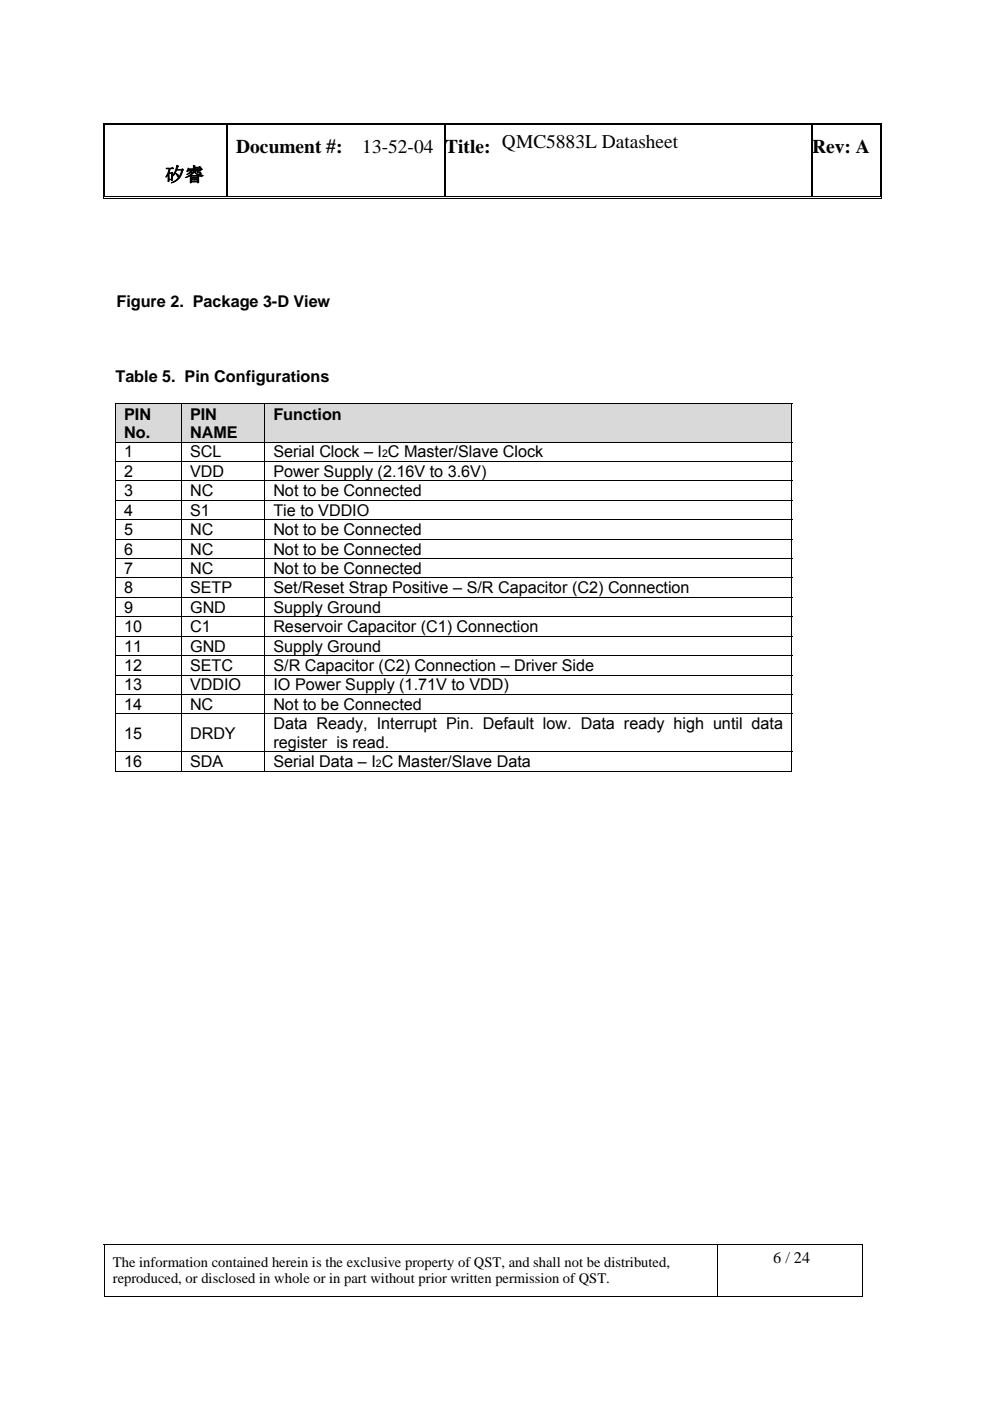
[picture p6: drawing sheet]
<svg xmlns="http://www.w3.org/2000/svg" width="210mm" height="297mm" viewBox="0 0 210 297" stroke-linecap="round" stroke-linejoin="round" font-family="sans-serif">
<defs><g id="words">
<g font-size="4.1">
<text x="50.1" y="32.4">Document #:</text>
<text x="76.8" y="32.4">13-52-04</text>
<text x="94.4" y="32.4">Title:</text>
<text x="106.5" y="31.4">QMC5883L Datasheet</text>
<text x="172.3" y="32.4">Rev: A</text>
<text x="35" y="38.4">矽睿</text>
</g>
<g font-size="3.4">
<text x="24.7" y="65.1">Figure 2. Package 3-D View</text>
<text x="24.5" y="80.9">Table 5. Pin Configurations</text>
<text x="26.3" y="88.9">PIN</text>
<text x="40.3" y="88.9">PIN</text>
<text x="58" y="88.9">Function</text>
<text x="26.3" y="92.9">No.</text>
<text x="40.3" y="92.9">NAME</text>
<text x="26.3" y="97">1</text>
<text x="26.3" y="101.1">2</text>
<text x="40.3" y="101.1">VDD</text>
<text x="40.3" y="97">SCL</text>
<text x="58" y="101.1">Power Supply (2.16V to 3.6V)</text>
<text x="58" y="97">Serial Clock – I C Master/Slave Clock</text>
<text x="26.3" y="105.2">3</text>
<text x="40.3" y="105.2">NC</text>
<text x="58" y="105.2">Not to be Connected</text>
<text x="26.3" y="109.3">4</text>
<text x="26.3" y="113.5">5</text>
<text x="40.3" y="113.5">NC</text>
<text x="40.3" y="109.3">S1</text>
<text x="58" y="113.5">Not to be Connected</text>
<text x="58" y="109.3">Tie to VDDIO</text>
<text x="26.3" y="117.6">6</text>
<text x="40.3" y="117.6">NC</text>
<text x="58" y="117.6">Not to be Connected</text>
<text x="26.3" y="121.7">7</text>
<text x="26.3" y="125.8">8</text>
<text x="40.3" y="121.7">NC</text>
<text x="40.3" y="125.8">SETP</text>
<text x="58" y="121.7">Not to be Connected</text>
<text x="58" y="125.8">Set/Reset Strap Positive – S/R Capacitor (C2) Connection</text>
<text x="26.3" y="129.9">9</text>
<text x="40.3" y="129.9">GND</text>
<text x="58" y="129.9">Supply Ground</text>
<text x="26.3" y="134">10</text>
<text x="40.3" y="134">C1</text>
<text x="58" y="134">Reservoir Capacitor (C1) Connection</text>
<text x="26.3" y="138.2">11</text>
<text x="26.3" y="142.3">12</text>
<text x="40.3" y="138.2">GND</text>
<text x="40.3" y="142.3">SETC</text>
<text x="58" y="138.2">Supply Ground</text>
<text x="58" y="142.3">S/R Capacitor (C2) Connection – Driver Side</text>
<text x="26.3" y="146.4">13</text>
<text x="40.3" y="146.4">VDDIO</text>
<text x="58" y="146.4">IO Power Supply (1.71V to VDD)</text>
<text x="26.3" y="150.5">14</text>
<text x="40.3" y="150.5">NC</text>
<text x="58" y="150.5">Not to be Connected</text>
<text x="58" y="154.6">Data Ready, Interrupt Pin. Default low. Data ready high until data</text>
<text x="26.3" y="156.6">15</text>
<text x="40.3" y="156.6">DRDY</text>
<text x="58" y="158.6">register is read.</text>
<text x="26.3" y="162.7">16</text>
<text x="40.3" y="162.7">SDA</text>
<text x="58" y="162.7">Serial Data – I C Master/Slave Data</text>
<text x="164" y="267.9">6 / 24</text>
</g>
<g font-size="3.1">
<text x="23.9" y="268.6">The information contained herein is the exclusive property of QST, and shall not be distributed,</text>
<text x="23.9" y="272.1">reproduced, or disclosed in whole or in part without prior written permission of QST.</text>
</g>
<g font-size="2.2">
<text x="81" y="97">2</text>
<text x="79.7" y="162.7">2</text>
</g>
</g></defs>
<g fill="#000">
<path d="M21.8 26.1h.2v.5h-.2zM21.8 26.1h.5v.1h-.5zM22.2 26.4h.1v.2h-.1zM22.2 26.4h.1v.1h-.1zM48.1 26.5l.3 .1zM48.1 26.1h.5v.1h-.5zM48.1 26.4h.5v.1h-.5zM75 26.1h.5v.1h-.5zM75 26.4h.5v.1h-.5zM94.3 26.5l.3 .1zM94.3 26.1h.5v.1h-.5zM94.3 26.4h.5v.1h-.5z"/>
<path d="M104.6 26.1h.5v.1h-.5zM104.6 26.4h.5v.1h-.5zM172.1 26.5l.3 .1zM172.1 26.1h.5v.1h-.5zM172.1 26.4h.5v.1h-.5zM186.6 26.1h.5v.1h-.5zM186.6 26.4h.2v.2h-.2zM186.6 26.4l.2 .1zM186.9 26.1h.2v.5h-.2zM21.8 42h.5v.2h-.5zM22.2 41.7h.1v.1h-.1zM48.1 41.7h.5v.1h-.5z"/>
<path d="M74.7 41.7h.5v.1h-.5zM94.3 41.7h.5v.1h-.5zM104.4 41.7h.5v.1h-.5zM172.1 41.7h.5v.1h-.5zM186.6 42h.5v.2h-.5zM186.6 41.7h.2v.1h-.2zM186.9 41.7h.2v.5h-.2zM22 263.7l.2 .1zM182.9 263.7l.1 .1zM182.9 274.8h.1v.2h-.1z"/>
</g>
<g fill="none" stroke="#000" stroke-width=".21">
<path d="M21.9 26.6v15.6M22.2 26.6v15.1M22.3 26.1h25.8M22.3 26.5h25.8M48.6 26.1h26.4M48.6 26.5h26.4M75.5 26.1h18.8M75.5 26.5h18.8M94.8 26.1h9.8M94.8 26.5h9.8M105.1 26.1h67M105.1 26.5h67"/>
<path d="M172.6 26.1h14M172.6 26.5h14M186.7 26.6v15.1M187 26.6v15.1M22.3 42.1h164.3M22.3 41.8h25.8M48.6 41.8h26.4M75.2 41.8h19.1M94.8 41.8h9.8M104.9 41.8h67.2M172.6 41.8h14M22 263.8h161"/>
<path d="M22 274.9h130M22.1 263.8v11.2M152.1 263.8v11.2M152.2 274.9h30.7M183 263.8v11.2"/>
</g>
<path d="M48.2 26.6v15.1" fill="none" stroke="#000" stroke-width=".23"/>
<path d="M94.4 26.6v15.1M172.3 26.6v15.1" fill="none" stroke="#000" stroke-width=".25"/>
<g fill="#d9d9d9">
<path d="M24.6 85.7h13.8v7.9h-13.8z"/>
<path d="M26.3 85.7h10.3v4h-10.3z"/>
<path d="M26.3 89.7h10.3v3.9h-10.3z"/>
<path d="M38.5 85.7h17.5v7.9h-17.5z"/>
<path d="M40.3 85.7h14v4h-14z"/>
<path d="M40.3 89.7h14v3.9h-14z"/>
<path d="M56.2 85.7h111.7v7.9h-111.7z"/>
<path d="M58 85.7h108.1v4h-108.1z"/>
</g>
<path d="M24.4 85.6h.2v.1h-.2zM167.9 85.6l.1 .1zM167.9 163.4h.1v.2h-.1z" fill="#000"/>
<g fill="none" stroke="#000" stroke-width=".21">
<path d="M24.4 85.7h143.6M24.4 93.7h143.6M24.4 97.8h143.6M24.5 85.7v7.9M24.5 93.8v3.9M24.5 97.9v4M38.5 85.7v7.9M38.5 93.8v3.9M38.5 97.9v4M56.1 85.7v7.9M56.1 93.8v3.9M56.1 97.9v4"/>
<path d="M168 85.7v7.9M168 93.8v3.9M168 97.9v4M24.4 102h143.6M24.4 106.1h143.6M24.4 110.2h143.6M24.4 114.3h143.6M24.4 118.4h143.6M24.5 102v4M24.5 106.2v3.9M24.5 110.3v3.9M24.5 114.4v3.9"/>
<path d="M24.5 118.5v3.9M38.5 102v4M38.5 106.2v3.9M38.5 110.3v3.9M38.5 114.4v3.9M38.5 118.5v3.9M56.1 102v4M56.1 106.2v3.9M56.1 110.3v3.9M56.1 114.4v3.9M56.1 118.5v3.9M168 102v4"/>
<path d="M168 106.2v3.9M168 110.3v3.9M168 114.4v3.9M168 118.5v3.9M24.4 122.5h143.6M24.4 126.7h143.6M24.4 130.8h143.6M24.4 134.9h143.6M24.4 139h143.6M24.5 122.6v4M24.5 126.7v4M24.5 130.9v3.9"/>
<path d="M24.5 135v3.9M24.5 139.1v3.9M38.5 122.6v4M38.5 126.7v4M38.5 130.9v3.9M38.5 135v3.9M38.5 139.1v3.9M56.1 122.6v4M56.1 126.7v4M56.1 130.9v3.9M56.1 135v3.9M56.1 139.1v3.9"/>
<path d="M168 122.6v4M168 126.7v4M168 130.9v3.9M168 135v3.9M168 139.1v3.9M24.4 143.1h143.6M24.4 147.2h143.6M24.4 151.3h143.6M24.4 159.4h143.6M24.5 143.2v4M24.5 147.3v4M24.5 151.4v7.9"/>
<path d="M24.5 159.5v4.1M38.5 143.2v4M38.5 147.3v4M38.5 151.4v7.9M38.5 159.5v4.1M56.1 143.2v4M56.1 147.3v4M56.1 151.4v7.9M56.1 159.5v4.1M168 143.2v4M168 147.3v4M168 151.4v7.9"/>
<path d="M168 159.5v4.1M24.4 163.5h14M38.5 163.5h17.5M56.2 163.5h111.7"/>
</g>
<use href="#words"/>
</svg>
